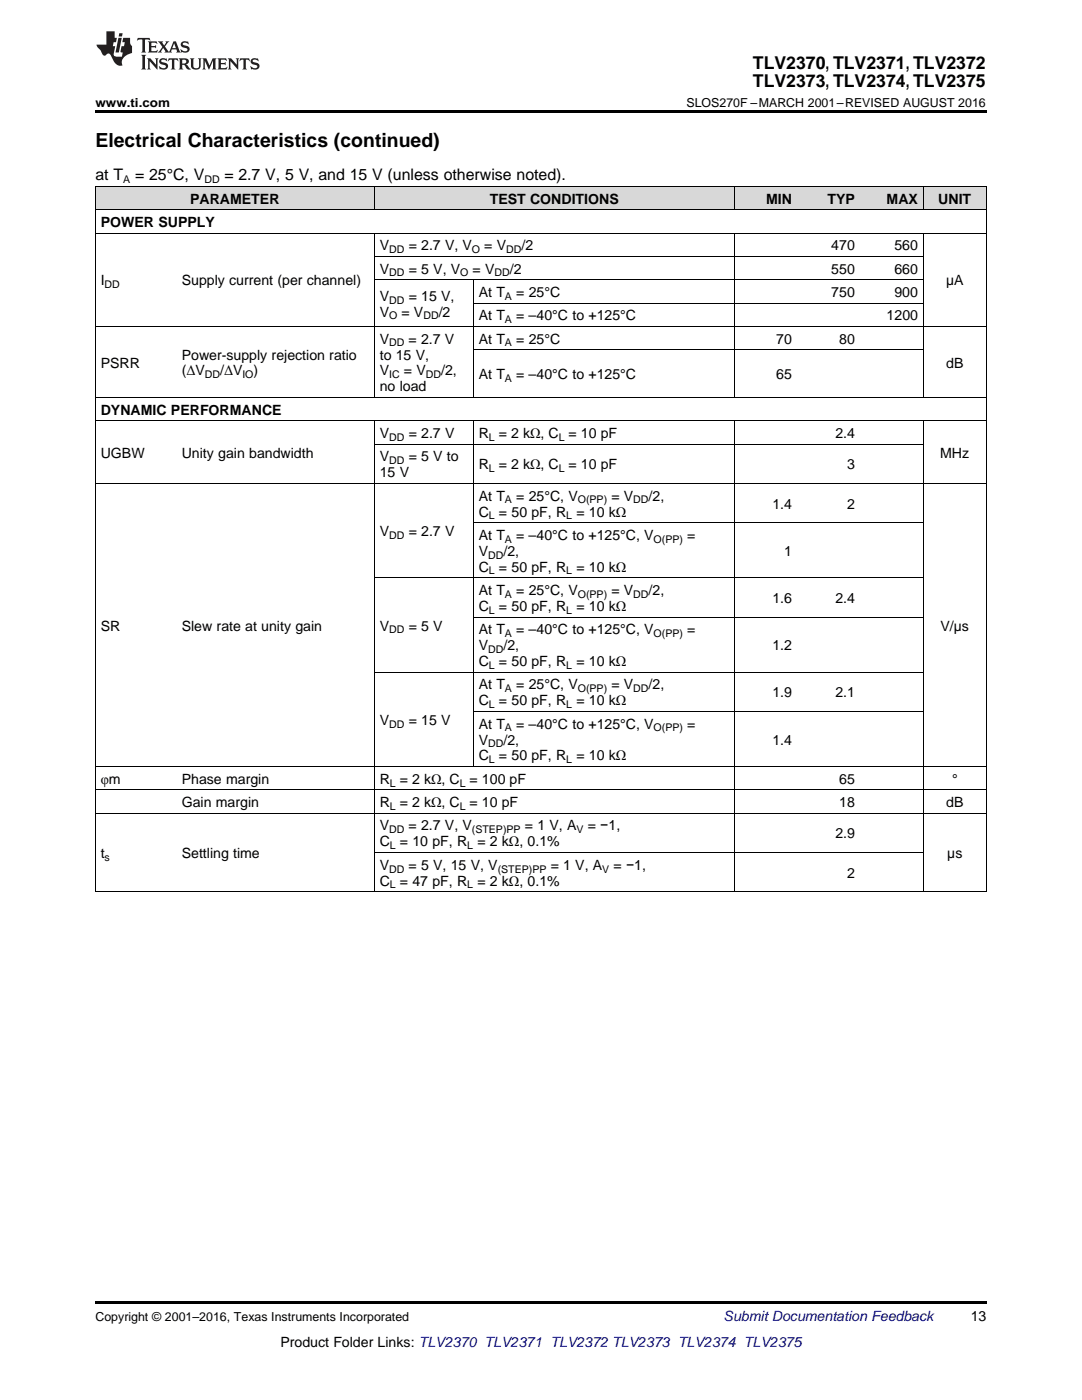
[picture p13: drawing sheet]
<svg xmlns="http://www.w3.org/2000/svg" width="216mm" height="279mm" viewBox="0 0 216 279" stroke-linecap="round" stroke-linejoin="round" font-family="sans-serif">
<defs><g id="words">
<text font-size="3.9" x="19" y="29.3">Electrical Characteristics (continued)</text>
<g font-size="3.5">
<text x="150.2" y="13.8">TLV2370, TLV2371, TLV2372</text>
<text x="150.2" y="17.3">TLV2373, TLV2374, TLV2375</text>
</g>
<g font-size="3.2">
<text x="19" y="36">at T</text>
<text x="27" y="36">= 25°C, V</text>
<text x="44.8" y="36">= 2.7 V, 5 V, and 15 V (unless otherwise noted).</text>
</g>
<g font-size="2.8">
<text x="37.9" y="40.6">PARAMETER</text>
<text x="97.7" y="40.6">TEST CONDITIONS</text>
<text x="152.9" y="40.6">MIN</text>
<text x="165.1" y="40.6">TYP</text>
<text x="176.9" y="40.6">MAX</text>
<text x="187.2" y="40.6">UNIT</text>
<text x="20.1" y="45.3">POWER SUPPLY</text>
<text x="75.8" y="50">V</text>
<text x="81.5" y="50">= 2.7 V, V</text>
<text x="96.6" y="50">= V</text>
<text x="104.1" y="50">/2</text>
<text x="165.9" y="50">470</text>
<text x="178.5" y="50">560</text>
<text x="20.1" y="56.9">I</text>
<text x="36.3" y="56.9">Supply current (per channel)</text>
<text x="75.8" y="54.6">V</text>
<text x="81.5" y="54.6">= 5 V, V</text>
<text x="94.3" y="54.6">= V</text>
<text x="95.5" y="59.3">At T</text>
<text x="101.7" y="54.6">/2</text>
<text x="103" y="59.3">= 25°C</text>
<text x="165.9" y="54.6">550</text>
<text x="165.9" y="59.3">750</text>
<text x="178.5" y="54.6">660</text>
<text x="178.5" y="59.3">900</text>
<text x="188.8" y="56.9">µA</text>
<text x="75.8" y="60">V</text>
<text x="75.8" y="63.2">V</text>
<text x="80.1" y="63.2">= V</text>
<text x="81.5" y="60">= 15 V,</text>
<text x="87.5" y="63.2">/2</text>
<text x="95.5" y="63.9">At T</text>
<text x="103" y="63.9">= –40°C to +125°C</text>
<text x="176.9" y="63.9">1200</text>
<text x="36.3" y="71.8">Power-supply rejection ratio</text>
<text x="75.8" y="68.6">V</text>
<text x="75.8" y="71.8">to 15 V,</text>
<text x="81.5" y="68.6">= 2.7 V</text>
<text x="95.5" y="68.6">At T</text>
<text x="103" y="68.6">= 25°C</text>
<text x="154.9" y="68.6">70</text>
<text x="167.5" y="68.6">80</text>
<text x="20.1" y="73.3">PSRR</text>
<text x="36.3" y="74.9">(ΔV</text>
<text x="43.9" y="74.9">/ΔV</text>
<text x="50.6" y="74.9">)</text>
<text x="75.8" y="74.9">V</text>
<text x="80.6" y="74.9">= V</text>
<text x="88" y="74.9">/2,</text>
<text x="95.5" y="75.7">At T</text>
<text x="103" y="75.7">= –40°C to +125°C</text>
<text x="154.9" y="75.7">65</text>
<text x="188.8" y="73.3">dB</text>
<text x="20.1" y="82.8">DYNAMIC PERFORMANCE</text>
<text x="75.8" y="78.1">no load</text>
<text x="75.8" y="87.4">V</text>
<text x="81.5" y="87.4">= 2.7 V</text>
<text x="95.5" y="87.4">R = 2 kΩ, C</text>
<text x="113.5" y="87.4">= 10 pF</text>
<text x="166.7" y="87.4">2.4</text>
<text x="20.1" y="91.3">UGBW</text>
<text x="36.3" y="91.3">Unity gain bandwidth</text>
<text x="75.8" y="92.1">V</text>
<text x="75.8" y="95.2">15 V</text>
<text x="81.5" y="92.1">= 5 V to</text>
<text x="95.5" y="93.7">R = 2 kΩ, C</text>
<text x="113.5" y="93.7">= 10 pF</text>
<text x="169" y="93.7">3</text>
<text x="187.6" y="91.3">MHz</text>
<text x="95.5" y="99.9">At T</text>
<text x="103" y="99.9">= 25°C, V</text>
<text x="122" y="99.9">= V</text>
<text x="129.4" y="99.9">/2,</text>
<text x="154.1" y="101.5">1.4</text>
<text x="169" y="101.5">2</text>
<text x="75.8" y="107">V</text>
<text x="81.5" y="107">= 2.7 V</text>
<text x="95.5" y="103.1">C</text>
<text x="95.5" y="107.7">At T</text>
<text x="99.6" y="103.1">= 50 pF, R</text>
<text x="103" y="107.7">= –40°C to +125°C, V</text>
<text x="115" y="103.1">= 10 kΩ</text>
<text x="137.1" y="107.7">=</text>
<text x="95.5" y="110.9">V</text>
<text x="100.5" y="110.9">/2,</text>
<text x="156.5" y="110.9">1</text>
<text x="95.5" y="114.1">C</text>
<text x="95.5" y="118.7">At T</text>
<text x="99.6" y="114.1">= 50 pF, R</text>
<text x="103" y="118.7">= 25°C, V</text>
<text x="115" y="114.1">= 10 kΩ</text>
<text x="122" y="118.7">= V</text>
<text x="129.4" y="118.7">/2,</text>
<text x="20.1" y="125.8">SR</text>
<text x="36.3" y="125.8">Slew rate at unity gain</text>
<text x="75.8" y="125.8">V</text>
<text x="81.5" y="125.8">= 5 V</text>
<text x="95.5" y="121.9">C</text>
<text x="99.6" y="121.9">= 50 pF, R</text>
<text x="115" y="121.9">= 10 kΩ</text>
<text x="154.1" y="120.3">1.6</text>
<text x="166.7" y="120.3">2.4</text>
<text x="187.7" y="125.8">V/µs</text>
<text x="95.5" y="126.6">At T</text>
<text x="95.5" y="129.8">V</text>
<text x="100.5" y="129.8">/2,</text>
<text x="103" y="126.6">= –40°C to +125°C, V</text>
<text x="137.1" y="126.6">=</text>
<text x="154.1" y="129.8">1.2</text>
<text x="95.5" y="132.9">C</text>
<text x="95.5" y="137.6">At T</text>
<text x="99.6" y="132.9">= 50 pF, R</text>
<text x="103" y="137.6">= 25°C, V</text>
<text x="115" y="132.9">= 10 kΩ</text>
<text x="122" y="137.6">= V</text>
<text x="129.4" y="137.6">/2,</text>
<text x="95.5" y="140.8">C</text>
<text x="99.6" y="140.8">= 50 pF, R</text>
<text x="115" y="140.8">= 10 kΩ</text>
<text x="154.1" y="139.2">1.9</text>
<text x="166.7" y="139.2">2.1</text>
<text x="75.8" y="144.7">V</text>
<text x="81.5" y="144.7">= 15 V</text>
<text x="95.5" y="145.4">At T</text>
<text x="95.5" y="148.6">V</text>
<text x="100.5" y="148.6">/2,</text>
<text x="103" y="145.4">= –40°C to +125°C, V</text>
<text x="137.1" y="145.4">=</text>
<text x="154.1" y="148.6">1.4</text>
<text x="95.5" y="151.8">C</text>
<text x="99.6" y="151.8">= 50 pF, R</text>
<text x="115" y="151.8">= 10 kΩ</text>
<text x="20.1" y="156.4">φm</text>
<text x="36.3" y="156.4">Phase margin</text>
<text x="36.3" y="161.1">Gain margin</text>
<text x="75.8" y="156.4">R = 2 kΩ, C</text>
<text x="75.8" y="161.1">R = 2 kΩ, C</text>
<text x="93.7" y="156.4">= 100 pF</text>
<text x="93.7" y="161.1">= 10 pF</text>
<text x="167.5" y="156.4">65</text>
<text x="167.5" y="161.1">18</text>
<text x="188.8" y="161.1">dB</text>
<text x="190" y="156.4">°</text>
<text x="75.8" y="165.7">V</text>
<text x="81.5" y="165.7">= 2.7 V, V</text>
<text x="104.7" y="165.7">= 1 V, A</text>
<text x="117.3" y="165.7">= −1,</text>
<text x="166.7" y="167.3">2.9</text>
<text x="20.1" y="171.2">t</text>
<text x="36.3" y="171.2">Settling time</text>
<text x="75.8" y="168.9">C</text>
<text x="75.8" y="173.6">V</text>
<text x="79.8" y="168.9">= 10 pF, R</text>
<text x="81.5" y="173.6">= 5 V, 15 V, V</text>
<text x="95.2" y="168.9">= 2 kΩ, 0.1%</text>
<text x="109.9" y="173.6">= 1 V, A</text>
<text x="122.4" y="173.6">= −1,</text>
<text x="189" y="171.2">µs</text>
<text x="75.8" y="176.7">C</text>
<text x="79.8" y="176.7">= 47 pF, R</text>
<text x="95.2" y="176.7">= 2 kΩ, 0.1%</text>
<text x="169" y="175.2">2</text>
<text x="193.7" y="263.6">13</text>
<text x="56" y="268.9">Product Folder Links: TLV2370 TLV2371 TLV2372 TLV2373 TLV2374 TLV2375</text>
</g>
<text font-size="2.8" fill="#0000c8" x="144.4" y="263.6">Submit Documentation Feedback</text>
<g font-size="2.5">
<text x="19" y="21.4">www.ti.com</text>
<text x="137" y="21.4">SLOS270F –MARCH 2001–REVISED AUGUST 2016</text>
<text x="19" y="263.6">Copyright © 2001–2016, Texas Instruments Incorporated</text>
</g>
<g font-size="2.1">
<text x="24.6" y="36.6">A</text>
<text x="40.8" y="36.6">DD</text>
<text x="77.6" y="50.5">DD</text>
<text x="94.2" y="50.5">O</text>
<text x="101" y="50.5">DD</text>
<text x="20.9" y="57.5">DD</text>
<text x="77.6" y="55.2">DD</text>
<text x="91.8" y="55.2">O</text>
<text x="98.7" y="55.2">DD</text>
<text x="100.8" y="59.8">A</text>
<text x="77.6" y="60.6">DD</text>
<text x="77.6" y="63.7">O</text>
<text x="84.5" y="63.7">DD</text>
<text x="100.8" y="64.5">A</text>
<text x="77.6" y="69.1">DD</text>
<text x="100.8" y="69.1">A</text>
<text x="40.9" y="75.5">DD</text>
<text x="48.4" y="75.5">IO</text>
<text x="77.6" y="75.5">IC</text>
<text x="85" y="75.5">DD</text>
<text x="100.8" y="76.2">A</text>
<text x="77.6" y="88">DD</text>
<text x="97.5" y="88">L</text>
<text x="111.5" y="88">L</text>
<text x="77.6" y="92.6">DD</text>
<text x="97.5" y="94.2">L</text>
<text x="111.5" y="94.2">L</text>
<text x="100.8" y="100.5">A</text>
<text x="115.3" y="100.5">O(PP)</text>
<text x="126.4" y="100.5">DD</text>
<text x="77.6" y="107.6">DD</text>
<text x="97.5" y="103.6">L</text>
<text x="113" y="103.6">L</text>
<text x="97.4" y="111.5">DD</text>
<text x="100.8" y="108.3">A</text>
<text x="130.4" y="108.3">O(PP)</text>
<text x="97.5" y="114.7">L</text>
<text x="100.8" y="119.3">A</text>
<text x="113" y="114.7">L</text>
<text x="115.3" y="119.3">O(PP)</text>
<text x="126.4" y="119.3">DD</text>
<text x="97.5" y="122.5">L</text>
<text x="113" y="122.5">L</text>
<text x="77.6" y="126.4">DD</text>
<text x="97.4" y="130.3">DD</text>
<text x="100.8" y="127.1">A</text>
<text x="130.4" y="127.1">O(PP)</text>
<text x="97.5" y="133.5">L</text>
<text x="113" y="133.5">L</text>
<text x="97.5" y="141.3">L</text>
<text x="100.8" y="138.1">A</text>
<text x="113" y="141.3">L</text>
<text x="115.3" y="138.1">O(PP)</text>
<text x="126.4" y="138.1">DD</text>
<text x="77.6" y="145.2">DD</text>
<text x="97.4" y="149.2">DD</text>
<text x="100.8" y="146">A</text>
<text x="130.4" y="146">O(PP)</text>
<text x="97.5" y="152.3">L</text>
<text x="113" y="152.3">L</text>
<text x="77.8" y="157">L</text>
<text x="77.8" y="161.6">L</text>
<text x="91.7" y="157">L</text>
<text x="91.7" y="161.6">L</text>
<text x="77.6" y="166.3">DD</text>
<text x="94.2" y="166.3">(STEP)PP</text>
<text x="115" y="166.3">V</text>
<text x="20.9" y="171.8">s</text>
<text x="77.8" y="169.5">L</text>
<text x="93.2" y="169.5">L</text>
<text x="77.6" y="174.1">DD</text>
<text x="77.8" y="177.3">L</text>
<text x="93.2" y="177.3">L</text>
<text x="99.3" y="174.1">(STEP)PP</text>
<text x="120.2" y="174.1">V</text>
</g>
</g></defs>
<g fill="#d8d8d8">
<path d="M19 37.3h16.2v4.6h-16.2z"/>
<path d="M35.2 37.3h39.5v4.6h-39.5z"/>
<path d="M74.7 37.3h19.8v4.6h-19.8z"/>
<path d="M94.5 37.3h52v4.6h-52z"/>
<path d="M146.5 37.3h12.6v4.6h-12.6z"/>
<path d="M159.1 37.3h12.6v4.6h-12.6z"/>
<path d="M171.7 37.3h12.6v4.6h-12.6z"/>
<path d="M184.3 37.3h12.5v4.6h-12.5z"/>
</g>
<path d="M19 22h177.8v.5h-177.8zM19 259.7h177.8v.5h-177.8z" fill="#000"/>
<g fill="none" stroke="#000" stroke-width=".2">
<path d="M19 37.2h177.8M19.1 37.2v140.8M74.7 37.2v4.7M146.5 37.2v4.7M184.2 37.2v4.7M196.8 37.2v140.8M19 46.5h177.8M19 41.9h177.8M74.7 46.6v32.8M74.7 55.8h109.6M74.7 51.2h109.6M94.4 55.9v23.5"/>
<path d="M146.5 46.6v32.8M184.2 46.6v32.8M19 79.3h177.8M19 65.1h177.8M94.5 69.8h89.8M94.5 60.5h89.8M19 96.5h177.8M19 84h177.8M74.7 84v94M74.7 88.6h109.6M94.4 84v69M146.5 84v94"/>
<path d="M184.2 84v94M74.7 115.3h109.6M94.5 104.3h89.8M74.7 134.1h109.6M94.5 123.1h89.8M19 157.6h177.8M19 153h177.8M94.5 142h89.8M19 178h177.8M19 162.3h177.8M74.7 170.1h109.6"/>
</g>
<g fill="#231f20">
<path d="M27.5 7.6l-.1 .5 .4-.2h.6v.1v2.1l-.2 .4h1l-.3-.4v-2.1l.1-.1h.5l.5 .2-.2-.5zM29.5 8.3l.2 .3v1.5l-.2 .4h1.8l.2-.6a1.04 1.04 0 0 1-1.3 .2v-.7h.6l.3 .2v-.6l-.3 .2h-.6v-.6l.8-.1 .4 .3-.2-.5zM31.5 8.3l.9 1.1-.9 1.1h.8l-.2-.2 .5-.7 .4 .7-.2 .2h1.5l-.1-.2 .1-.4h.9l.1 .4-.2 .2h1l-.3-.3-.7-1.9h-.5l-.9 2-.8-1 .9-1h-.8l.1 .3-.3 .5-.4-.6 .2-.2zM34.7 8.6l.4 1h-.7zM36.3 8.4a.63 .63 0 0 0-.2 .7 .63 .63 0 0 0 .6 .4l.6 .2 .1 .2a.75 .75 0 0 1-.7 .4 .75 .75 0 0 1-.6-.5l.1 .7 .1-.1a1.11 1.11 0 0 0 1.5-.6 1.13 1.13 0 0 0-1.2-.8l-.1-.4a1.04 1.04 0 0 1 1.2 .2l-.2-.5-.1 .1-.5-.2zM28.2 10.9l.2 .4v2.2l-.2 .4h1l-.3-.4v-2.2l.3-.4zM29.3 11.6l.3 .4v1.5l-.3 .4h.8l-.2-.4v-1.3l1.5 1.7v-1.9l.2-.4h-.7l.2 .4v.9l-1.1-1.3zM32 11.8a.62 .62 0 0 0-.2 .7 .62 .62 0 0 0 .6 .4l.6 .1 .1 .3a.76 .76 0 0 1-.7 .3 .76 .76 0 0 1-.6-.4l.1 .7 .1-.1a1.11 1.11 0 0 0 1.5-.6 1.13 1.13 0 0 0-1.2-.8l-.1-.4a1.04 1.04 0 0 1 1.2 .2l-.2-.6-.1 .1-.5-.1zM33.7 11.6l-.2 .6a.61 .61 0 0 1 .8-.3v1.6l-.2 .4h.9l-.2-.4v-1.6a.63 .63 0 0 1 .8 .3l-.2-.6zM35.6 11.6l.3 .4v1.5l-.3 .4h1l-.2-.2v-.8l.5 .2a.76 .76 0 0 0 1.2 .7l-1-1a.58 .58 0 0 0 .6-.5 .58 .58 0 0 0-.5-.6zM36.4 11.9h.1a.45 .45 0 0 1 .5 .1 .45 .45 0 0 1 .1 .5l-.7 .2zM37.9 11.6l.2 .2a2.17 2.17 0 0 0 .3 1.9 .99 .99 0 0 0 1.6-.6v-1.1l.2-.4h-.7l.2 .2a1.92 1.92 0 0 1-.2 1.8 .6 .6 0 0 1-.9-.5v-1.1l.2-.4zM40.4 11.6l.2 .4v1.5l-.2 .4h.7l-.2-.4v-1.4l.8 1.8 .8-1.8v1.4l-.2 .4h.9l-.2-.4v-1.5l.2-.4h-.8l-.6 1.5-.6-1.5zM43.4 11.6l.2 .4v1.5l-.2 .4h1.8l.2-.6a1.04 1.04 0 0 1-1.3 .1v-.6h.5l.4 .2v-.6l-.4 .2h-.5v-.7h.8l.3 .3-.1-.6zM45.5 11.6l.2 .4v1.5l-.2 .4h.7l-.2-.4v-1.3l1.5 1.7v-1.9l.2-.4h-.7l.2 .4v.9l-1.1-1.3zM47.9 11.6l-.1 .6a.61 .61 0 0 1 .8-.3v1.6l-.3 .4h1l-.3-.4 .1-1.6a.63 .63 0 0 1 .7 .3l-.1-.6zM50.2 11.8a.62 .62 0 0 0-.2 .7 .62 .62 0 0 0 .6 .4l.6 .1 .2 .3a.76 .76 0 0 1-.8 .3 .76 .76 0 0 1-.6-.4l.1 .7 .2-.1a1.11 1.11 0 0 0 1.5-.6 1.13 1.13 0 0 0-1.3-.8l-.1-.4a1.04 1.04 0 0 1 1.2 .2l-.1-.6-.2 .1-.5-.1z"/>
<path d="M21.2 6.3v2.6h-1.9l.1 .4 .7 .9a.91 .91 0 0 0 1 .8 .56 .56 0 0 1 .5-.3 .56 .56 0 0 1 .5 .3l.4 .8a1.53 1.53 0 0 0 1.9 1.2 1.54 1.54 0 0 1 1-2.1l.9-.3v-1.4a1.52 1.52 0 0 1-.3-1.6h-1.4l-.2 .8h.5l-.2 .8h-.4l-.2 1v.2l.4 .1-.2 .8a1.93 1.93 0 0 1-1.6-.3l.3-1.8h-.5l.2-.8h.4l.2-.8h-.4v-1.3zM23.6 7.6l-.6 2.9h.7l.6-2.9zM23.8 6.6l-.1 .7h.6l.2-.7z"/>
</g>
<use href="#words"/>
</svg>
